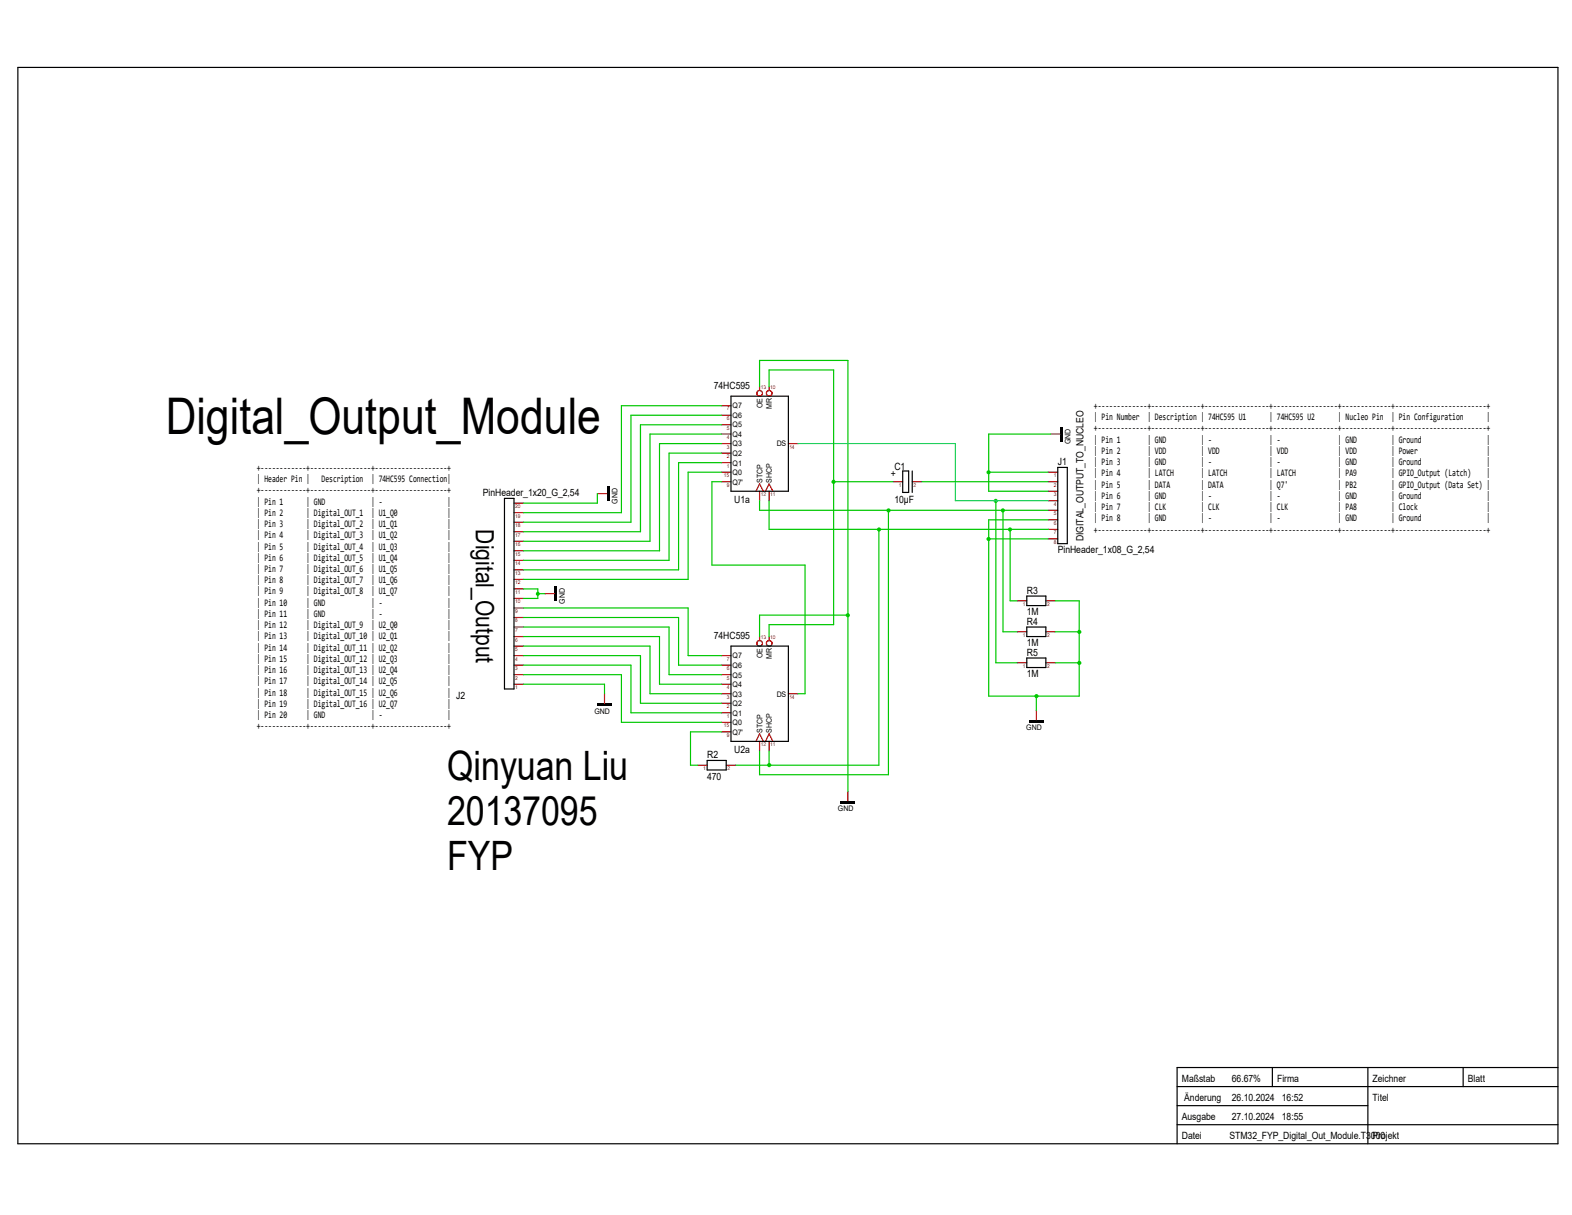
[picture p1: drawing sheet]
<svg xmlns="http://www.w3.org/2000/svg" width="279mm" height="216mm" viewBox="0 0 279 216" stroke-linecap="round" stroke-linejoin="round" font-family="sans-serif">
<defs><g id="words">
<text font-size="9" fill="#000001" x="29.5" y="77.2">Digital_Output_Module</text>
<g font-size="7.2" fill="#000001">
<text x="79.5" y="138.5">Qinyuan Liu</text>
<text x="79.5" y="146.5">20137095</text>
<text x="79.5" y="154.5">FYP</text>
</g>
<text font-size="4.5" fill="#000001" x="84.6" y="94.1" transform="rotate(90 84.6 94.1)">Digital_Output</text>
<g font-size="1.8" fill="#000001">
<text x="126.9" y="69.2">74HC595</text>
<text x="194.4" y="76.6">+-------------+-------------+-----------------+-----------------+-------------+------------------------+</text>
<text x="194.4" y="74.6">| Pin Number</text>
<text x="194.4" y="72.6">+-------------+-------------+-----------------+-----------------+-------------+------------------------+</text>
<text x="203.9" y="74.6">| Description | 74HC595 U1</text>
<text x="225.6" y="74.6">| 74HC595 U2</text>
<text x="237.8" y="74.6">| Nucleo Pin</text>
<text x="247.3" y="74.6">| Pin Configuration</text>
<text x="264.2" y="74.6">|</text>
<text x="45.6" y="83.7">+------------+----------------+-------------------+</text>
<text x="159" y="83.5">C1</text>
<text x="188" y="82.6">J1</text>
<text x="194.4" y="82.6">| Pin 3</text>
<text x="194.4" y="80.6">| Pin 2</text>
<text x="194.4" y="78.7">| Pin 1</text>
<text x="203.9" y="82.6">| GND</text>
<text x="203.9" y="80.6">| VDD</text>
<text x="203.9" y="78.7">| GND</text>
<text x="213.4" y="82.6">| -</text>
<text x="213.4" y="80.6">| VDD</text>
<text x="213.4" y="78.7">| -</text>
<text x="225.6" y="82.6">| -</text>
<text x="225.6" y="80.6">| VDD</text>
<text x="225.6" y="78.7">| -</text>
<text x="237.8" y="82.6">| GND</text>
<text x="237.8" y="80.6">| VDD</text>
<text x="237.8" y="78.7">| GND</text>
<text x="247.3" y="82.6">| Ground</text>
<text x="247.3" y="80.6">| Power</text>
<text x="247.3" y="78.7">| Ground</text>
<text x="264.2" y="82.6">|</text>
<text x="264.2" y="80.6">|</text>
<text x="264.2" y="78.7">|</text>
<text x="45.6" y="89.7">| Pin 1</text>
<text x="45.6" y="87.6">+------------+----------------+-------------------+</text>
<text x="45.6" y="85.6">| Header Pin |</text>
<text x="54.4" y="89.7">| GND</text>
<text x="57.2" y="85.6">Description</text>
<text x="66" y="89.7">| -</text>
<text x="66" y="85.6">| 74HC595 Connection|</text>
<text x="79.5" y="89.7">|</text>
<text x="85.8" y="88.1">PinHeader_1x20_G_2,54</text>
<text x="130.5" y="89.4">U1a</text>
<text x="158.3" y="84.8">+</text>
<text x="159" y="89.4">10µF</text>
<text x="194.4" y="88.6">| Pin 6</text>
<text x="194.4" y="86.7">| Pin 5</text>
<text x="194.4" y="84.6">| Pin 4</text>
<text x="203.9" y="88.6">| GND</text>
<text x="203.9" y="86.7">| DATA</text>
<text x="203.9" y="84.6">| LATCH</text>
<text x="213.4" y="88.6">| -</text>
<text x="213.4" y="86.7">| DATA</text>
<text x="213.4" y="84.6">| LATCH</text>
<text x="225.6" y="88.6">| -</text>
<text x="225.6" y="86.7">| Q7'</text>
<text x="225.6" y="84.6">| LATCH</text>
<text x="237.8" y="88.6">| GND</text>
<text x="237.8" y="86.7">| PB2</text>
<text x="237.8" y="84.6">| PA9</text>
<text x="247.3" y="88.6">| Ground</text>
<text x="247.3" y="86.7">| GPIO_Output (Data Set) |</text>
<text x="247.3" y="84.6">| GPIO_Output (Latch)</text>
<text x="264.2" y="88.6">|</text>
<text x="264.2" y="84.6">|</text>
<text x="45.6" y="95.6">| Pin 4</text>
<text x="45.6" y="93.6">| Pin 3</text>
<text x="45.6" y="91.7">| Pin 2</text>
<text x="54.4" y="95.6">| Digital_OUT_3</text>
<text x="54.4" y="93.6">| Digital_OUT_2</text>
<text x="54.4" y="91.7">| Digital_OUT_1</text>
<text x="66" y="95.6">| U1_Q2</text>
<text x="66" y="93.6">| U1_Q1</text>
<text x="66" y="91.7">| U1_Q0</text>
<text x="79.5" y="95.6">|</text>
<text x="79.5" y="93.6">|</text>
<text x="79.5" y="91.7">|</text>
<text x="194.4" y="92.6">| Pin 8</text>
<text x="194.4" y="90.6">| Pin 7</text>
<text x="194.4" y="94.7">+-------------+-------------+-----------------+-----------------+-------------+------------------------+</text>
<text x="203.9" y="92.6">| GND</text>
<text x="203.9" y="90.6">| CLK</text>
<text x="213.4" y="92.6">| -</text>
<text x="213.4" y="90.6">| CLK</text>
<text x="225.6" y="92.6">| -</text>
<text x="225.6" y="90.6">| CLK</text>
<text x="237.8" y="92.6">| GND</text>
<text x="237.8" y="90.6">| PA8</text>
<text x="247.3" y="92.6">| Ground</text>
<text x="247.3" y="90.6">| Clock</text>
<text x="264.2" y="92.6">|</text>
<text x="264.2" y="90.6">|</text>
<text x="45.6" y="101.6">| Pin 7</text>
<text x="45.6" y="99.7">| Pin 6</text>
<text x="45.6" y="97.7">| Pin 5</text>
<text x="54.4" y="101.6">| Digital_OUT_6</text>
<text x="54.4" y="99.7">| Digital_OUT_5</text>
<text x="54.4" y="97.7">| Digital_OUT_4</text>
<text x="66" y="101.6">| U1_Q5</text>
<text x="66" y="99.7">| U1_Q4</text>
<text x="66" y="97.7">| U1_Q3</text>
<text x="79.5" y="101.6">|</text>
<text x="79.5" y="99.7">|</text>
<text x="79.5" y="97.7">|</text>
<text x="188" y="98.3">PinHeader_1x08_G_2,54</text>
<text x="192.6" y="96.2" transform="rotate(-90 192.6 96.2)">DIGITAL_OUTPUT_TO_NUCLEO</text>
<text x="45.6" y="107.7">| Pin 10</text>
<text x="45.6" y="105.6">| Pin 9</text>
<text x="45.6" y="103.6">| Pin 8</text>
<text x="54.4" y="107.7">| GND</text>
<text x="54.4" y="105.6">| Digital_OUT_8</text>
<text x="54.4" y="103.6">| Digital_OUT_7</text>
<text x="66" y="107.7">| -</text>
<text x="66" y="105.6">| U1_Q7</text>
<text x="66" y="103.6">| U1_Q6</text>
<text x="79.5" y="107.7">|</text>
<text x="79.5" y="105.6">|</text>
<text x="79.5" y="103.6">|</text>
<text x="182.5" y="105.5">R3</text>
<text x="45.6" y="113.6">| Pin 13</text>
<text x="45.6" y="111.6">| Pin 12</text>
<text x="45.6" y="109.6">| Pin 11</text>
<text x="54.4" y="113.6">| Digital_OUT_10 | U2_Q1</text>
<text x="54.4" y="111.6">| Digital_OUT_9</text>
<text x="54.4" y="109.6">| GND</text>
<text x="66" y="111.6">| U2_Q0</text>
<text x="66" y="109.6">| -</text>
<text x="79.5" y="113.6">|</text>
<text x="79.5" y="111.6">|</text>
<text x="79.5" y="109.6">|</text>
<text x="126.9" y="113.6">74HC595</text>
<text x="182.5" y="111">R4</text>
<text x="182.5" y="109.3">1M</text>
<text x="45.6" y="119.6">| Pin 16</text>
<text x="45.6" y="117.6">| Pin 15</text>
<text x="45.6" y="115.7">| Pin 14</text>
<text x="54.4" y="119.6">| Digital_OUT_13 | U2_Q4</text>
<text x="54.4" y="117.6">| Digital_OUT_12 | U2_Q3</text>
<text x="54.4" y="115.7">| Digital_OUT_11 | U2_Q2</text>
<text x="79.5" y="119.6">|</text>
<text x="79.5" y="117.6">|</text>
<text x="79.5" y="115.7">|</text>
<text x="182.5" y="116.5">R5</text>
<text x="182.5" y="114.8">1M</text>
<text x="45.6" y="125.6">| Pin 19</text>
<text x="45.6" y="123.6">| Pin 18</text>
<text x="45.6" y="121.6">| Pin 17</text>
<text x="54.4" y="125.6">| Digital_OUT_16 | U2_Q7</text>
<text x="54.4" y="123.6">| Digital_OUT_15 | U2_Q6</text>
<text x="54.4" y="121.6">| Digital_OUT_14 | U2_Q5</text>
<text x="79.5" y="125.6">|</text>
<text x="79.5" y="123.6">|</text>
<text x="79.5" y="121.6">|</text>
<text x="81.1" y="124.1">J2</text>
<text x="182.5" y="120.3">1M</text>
<text x="45.6" y="129.6">+------------+----------------+-------------------+</text>
<text x="45.6" y="127.6">| Pin 20</text>
<text x="54.4" y="127.6">| GND</text>
<text x="66" y="127.6">| -</text>
<text x="79.5" y="127.6">|</text>
<text x="125.7" y="134.7">R2</text>
<text x="130.5" y="133.8">U2a</text>
<text x="125.7" y="138.5">470</text>
<text x="210.1" y="192.2">Maßstab</text>
<text x="210.5" y="195.6">Änderung</text>
<text x="218.9" y="195.6">26.10.2024</text>
<text x="218.9" y="192.2">66.67%</text>
<text x="227" y="192.2">Firma</text>
<text x="227.8" y="195.6">16:52</text>
<text x="244" y="192.2">Zeichner</text>
<text x="244" y="195.6">Titel</text>
<text x="260.9" y="192.2">Blatt</text>
<text x="210.1" y="199">Ausgabe</text>
<text x="210.1" y="202.4">Datei</text>
<text x="218.5" y="202.4">STM32_FYP_Digital_Out_Module.T3000</text>
<text x="218.9" y="199">27.10.2024</text>
<text x="227.8" y="199">18:55</text>
<text x="244" y="202.4">Projekt</text>
</g>
<g font-size="1.4" fill="#000001">
<text x="130.2" y="72.6">Q7</text>
<text x="130.2" y="74.3">Q6</text>
<text x="130.2" y="75.9">Q5</text>
<text x="130.2" y="77.6">Q4</text>
<text x="135.5" y="72.5" transform="rotate(-90 135.5 72.5)">OE</text>
<text x="137.2" y="72.6" transform="rotate(-90 137.2 72.6)">MR</text>
<text x="130.2" y="79.3">Q3</text>
<text x="130.2" y="81">Q2</text>
<text x="130.2" y="82.7">Q1</text>
<text x="138" y="79.3">DS</text>
<text x="190.3" y="78.9" transform="rotate(-90 190.3 78.9)">GND</text>
<text x="109.7" y="89.5" transform="rotate(-90 109.7 89.5)">GND</text>
<text x="130.2" y="86.1">Q7'</text>
<text x="130.2" y="84.4">Q0</text>
<text x="135.5" y="85.8" transform="rotate(-90 135.5 85.8)">STCP</text>
<text x="137.2" y="85.8" transform="rotate(-90 137.2 85.8)">SHCP</text>
<text x="100.4" y="107.3" transform="rotate(-90 100.4 107.3)">GND</text>
<text x="130.2" y="117">Q7</text>
<text x="130.2" y="118.7">Q6</text>
<text x="135.5" y="117" transform="rotate(-90 135.5 117)">OE</text>
<text x="137.2" y="117.1" transform="rotate(-90 137.2 117.1)">MR</text>
<text x="130.2" y="120.4">Q5</text>
<text x="130.2" y="122.1">Q4</text>
<text x="130.2" y="123.8">Q3</text>
<text x="130.2" y="125.5">Q2</text>
<text x="138" y="123.8">DS</text>
<text x="105.7" y="126.8">GND</text>
<text x="130.2" y="130.6">Q7'</text>
<text x="130.2" y="127.2">Q1</text>
<text x="130.2" y="128.9">Q0</text>
<text x="135.5" y="130.2" transform="rotate(-90 135.5 130.2)">STCP</text>
<text x="137.2" y="130.2" transform="rotate(-90 137.2 130.2)">SHCP</text>
<text x="182.4" y="129.8">GND</text>
<text x="148.9" y="144.1">GND</text>
</g>
<g font-size=".9" fill="#c80000">
<text x="135.2" y="69.2">13</text>
<text x="136.9" y="69.2">10</text>
<text x="129.2" y="72.9">7</text>
<text x="129.2" y="74.6">6</text>
<text x="129.2" y="76.3">5</text>
<text x="129.2" y="78">4</text>
<text x="129.2" y="79.7">3</text>
<text x="129.2" y="81.4">2</text>
<text x="129.2" y="83.1">1</text>
<text x="140.3" y="79.7">14</text>
<text x="128.7" y="84.8">15</text>
<text x="129.2" y="86.5">9</text>
<text x="135.2" y="88.2">12</text>
<text x="136.9" y="88.2">11</text>
<text x="159.7" y="86.5">1</text>
<text x="162.4" y="86.5">2</text>
<text x="187.3" y="89.9">4</text>
<text x="187.3" y="88.2">3</text>
<text x="187.3" y="86.5">2</text>
<text x="187.3" y="84.8">1</text>
<text x="91.6" y="90.3">20</text>
<text x="91.6" y="92">19</text>
<text x="91.6" y="93.7">18</text>
<text x="91.6" y="95.4">17</text>
<text x="187.3" y="95">7</text>
<text x="187.3" y="93.3">6</text>
<text x="187.3" y="91.6">5</text>
<text x="91.6" y="97.1">16</text>
<text x="91.6" y="98.8">15</text>
<text x="91.6" y="100.5">14</text>
<text x="187.3" y="96.6">8</text>
<text x="91.6" y="102.1">13</text>
<text x="91.6" y="103.8">12</text>
<text x="91.6" y="105.5">11</text>
<text x="91.6" y="107.2">10</text>
<text x="181.8" y="107.7">1</text>
<text x="186.1" y="107.7">2</text>
<text x="91.6" y="108.9">9</text>
<text x="91.6" y="110.6">8</text>
<text x="91.6" y="112.3">7</text>
<text x="135.2" y="113.6">13</text>
<text x="136.9" y="113.6">10</text>
<text x="181.8" y="113.2">1</text>
<text x="186.1" y="113.2">2</text>
<text x="91.6" y="114">6</text>
<text x="91.6" y="115.7">5</text>
<text x="91.6" y="117.4">4</text>
<text x="91.6" y="119.1">3</text>
<text x="129.2" y="117.4">7</text>
<text x="129.2" y="119.1">6</text>
<text x="181.8" y="118.7">1</text>
<text x="186.1" y="118.7">2</text>
<text x="91.6" y="120.8">2</text>
<text x="91.6" y="122.5">1</text>
<text x="129.2" y="120.8">5</text>
<text x="129.2" y="122.5">4</text>
<text x="129.2" y="124.2">3</text>
<text x="129.2" y="125.8">2</text>
<text x="140.3" y="124.2">14</text>
<text x="128.7" y="129.2">15</text>
<text x="129.2" y="127.5">1</text>
<text x="129.2" y="130.9">9</text>
<text x="125" y="136.8">1</text>
<text x="129.3" y="136.8">2</text>
<text x="135.2" y="132.6">12</text>
<text x="136.9" y="132.6">11</text>
</g>
</g></defs>
<g fill="none" stroke="#000001" stroke-width=".21">
<path d="M3.2 12h273.7v191.2h-273.7zM129.9 70.4h10.2v16.9h-10.2zM89.7 88.6h1.7v33.8h-1.7zM160.4 83.7h1.1v3.8h-1.1zM162.1 83.7v3.8M188 83.1h1.7v13.5h-1.7zM129.9 114.8h10.2v16.9h-10.2zM182.5 116.9h3.4v1.7h-3.4zM182.5 105.9h3.4v1.7h-3.4zM182.5 111.4h3.4v1.7h-3.4zM125.7 135.1h3.4v1.7h-3.4zM209.2 196.5h33.9"/>
<path d="M209.2 199.9h67.7M209.2 193.1h67.7M226.1 189.7v3.4M243.1 189.7v13.5M260.1 189.7v3.4M276.9 189.7h-67.7v13.5"/>
</g>
<path d="M188.6 75.9v2.5M108.1 86.4v2.6M98.8 104.2v2.6M106.2 125.2h2.5M182.9 128.1h2.6M149.4 142.5h2.6" fill="none" stroke="#000001" stroke-width=".42"/>
<g fill="none" stroke="#c80000" stroke-width=".21">
<path d="M128.2 77.1h1.7M128.2 78.8h1.7M128.2 72.1h1.7M128.2 73.8h1.7M128.2 75.5h1.7M135 68.7v.7M136.7 68.7v.7M140.1 78.8h1.7M186.7 77.1h1.7M91.4 96.2h1.6M91.4 97.9h1.6M91.4 99.6h1.6"/>
<path d="M91.4 89.4h1.6M91.4 91.1h1.6M91.4 92.8h1.6M91.4 94.5h1.6M106.2 87.7h1.7M128.2 85.6h1.7M128.2 83.9h1.7M128.2 80.5h1.7M128.2 82.2h1.7M134.4 87.3l.6-1.3 .7 1.3M135 87.3v1.7M136.1 87.3l.6-1.3 .7 1.3"/>
<path d="M136.7 87.3v1.7M158.7 85.6h1.7M162.1 85.6h1.7M186.3 85.6h1.7M186.3 95.8h1.7M186.3 94.1h1.7M186.3 92.4h1.7M186.3 90.7h1.7M186.3 89h1.7M186.3 87.3h1.7M186.3 83.9h1.7M91.4 101.3h1.6"/>
<path d="M91.4 103h1.6M91.4 104.6h1.6M91.4 106.3h1.6M91.4 108h1.6M91.4 109.7h1.6M91.4 111.4h1.6M91.4 113.1h1.6M91.4 114.8h1.6M91.4 116.5h1.6M91.4 118.2h1.6M91.4 119.9h1.6M96.9 105.5h1.7"/>
<path d="M128.2 116.5h1.7M128.2 118.2h1.7M128.2 119.9h1.7M135 113.1v.7M136.7 113.1v.7M180.8 117.8h1.7M180.8 112.3h1.7M180.8 106.8h1.7M185.9 117.8h1.7M185.9 112.3h1.7M185.9 106.8h1.7M91.4 121.6h1.6"/>
<path d="M107.4 123.3v1.7M124 136h1.7M128.2 121.6h1.7M128.2 123.3h1.7M128.2 125h1.7M128.2 126.7h1.7M128.2 128.4h1.7M128.2 130h1.7M129.1 136h1.7M134.4 131.7l.6-1.3 .7 1.3M135 131.7v1.7M136.1 131.7l.6-1.3 .7 1.3"/>
<path d="M136.7 131.7v1.7M140.1 123.3h1.7M184.2 126.2v1.7M150.7 140.6v1.7"/>
<circle cx="135" cy="69.9" r=".51"/>
<circle cx="136.7" cy="69.9" r=".51"/>
<circle cx="135" cy="114.3" r=".51"/>
<circle cx="136.7" cy="114.3" r=".51"/>
</g>
<g fill="none" stroke="#00c800" stroke-width=".21">
<path d="M128.2 72.1h-17.8v19h-17.4M128.2 73.8h-16.1v19h-19.1M128.2 75.5h-14.4v19h-20.8M128.2 77.1h-12.7v19.1h-22.5M128.2 78.8h-11v19.1h-24.2M128.2 83.9h-5.9v19.1h-29.3M128.2 80.5h-9.3v19.1h-25.9M128.2 82.2h-7.6v19.1h-27.6M93 108h29.3v8.5h5.9M93 119.9h17.4v8.5h17.8M93 111.4h25.9v8.5h9.3M93 118.2h19.1v8.5h16.1"/>
<path d="M93 109.7h27.6v8.5h7.6M93 116.5h20.8v8.5h14.4M93 114.8h22.5v8.5h12.7M93 113.1h24.2v8.5h11M128.2 130h-5.5v6h1.3"/>
</g>
<circle cx="178.2" cy="90.7" r=".37" fill="#00c800"/>
<path d="M157.9 90.7h20.4v21.6h2.5M135 133.4v4.3h22.9" fill="none" stroke="#00c800" stroke-width=".21"/>
<circle cx="157.9" cy="90.7" r=".37" fill="#00c800"/>
<path d="M135 89v1.7h22.9v47M178.3 90.7h8" fill="none" stroke="#00c800" stroke-width=".21"/>
<circle cx="177" cy="89" r=".37" fill="#00c800"/>
<path d="M141.8 78.8h28v10.2h16.5" fill="none" stroke="#01cdcd" stroke-width=".21"/>
<path d="M177 89v28.8h3.8" fill="none" stroke="#00c800" stroke-width=".21"/>
<circle cx="179.5" cy="94.1" r=".37" fill="#00c800"/>
<path d="M156.2 94.1h23.3v12.7h1.3" fill="none" stroke="#00c800" stroke-width=".21"/>
<circle cx="136.7" cy="136" r=".37" fill="#00c800"/>
<path d="M130.8 136h5.9" fill="none" stroke="#00c800" stroke-width=".21"/>
<circle cx="156.2" cy="94.1" r=".37" fill="#00c800"/>
<path d="M136.7 89v5.1h19.5v41.9h-19.5v-2.6M163.8 85.6h22.5M179.5 94.1h6.8" fill="none" stroke="#00c800" stroke-width=".21"/>
<circle cx="184.2" cy="123.7" r=".37" fill="#00c800"/>
<path d="M184.2 123.7h7.6" fill="none" stroke="#00c800" stroke-width=".21"/>
<circle cx="191.8" cy="117.8" r=".37" fill="#00c800"/>
<path d="M191.8 112.3v5.5h-4.2" fill="none" stroke="#00c800" stroke-width=".21"/>
<circle cx="191.8" cy="112.3" r=".37" fill="#00c800"/>
<path d="M187.6 106.8h4.2v5.5h-4.2M191.8 117.8v5.9M175.7 123.7h8.5" fill="none" stroke="#00c800" stroke-width=".21"/>
<circle cx="175.7" cy="95.8" r=".37" fill="#00c800"/>
<path d="M175.7 95.8h10.6M186.3 92.4h-10.6v31.3M93 121.6h14.4v1.7M184.2 123.7v2.5" fill="none" stroke="#00c800" stroke-width=".21"/>
<circle cx="95.6" cy="105.5" r=".36" fill="#00c800"/>
<path d="M106.2 87.7v1.7h-13.2M93 104.6h2.6v1.7h-2.6M95.6 105.5h1.3" fill="none" stroke="#00c800" stroke-width=".21"/>
<circle cx="175.7" cy="83.9" r=".37" fill="#00c800"/>
<path d="M186.7 77.1h-11v10.2h10.6M175.7 83.9h10.6" fill="none" stroke="#00c800" stroke-width=".21"/>
<circle cx="150.7" cy="109.3" r=".37" fill="#00c800"/>
<path d="M135 68.7v-4.6h15.7v76.5M150.7 109.3h-15.7v3.8" fill="none" stroke="#00c800" stroke-width=".21"/>
<circle cx="148.1" cy="85.6" r=".37" fill="#00c800"/>
<path d="M136.7 68.7v-3h11.5v45.3h-11.5v2.1M128.2 85.6h-1.7v14.8h16.6v22.9h-1.3M148.2 85.6h10.5" fill="none" stroke="#00c800" stroke-width=".21"/>
<use href="#words"/>
</svg>
